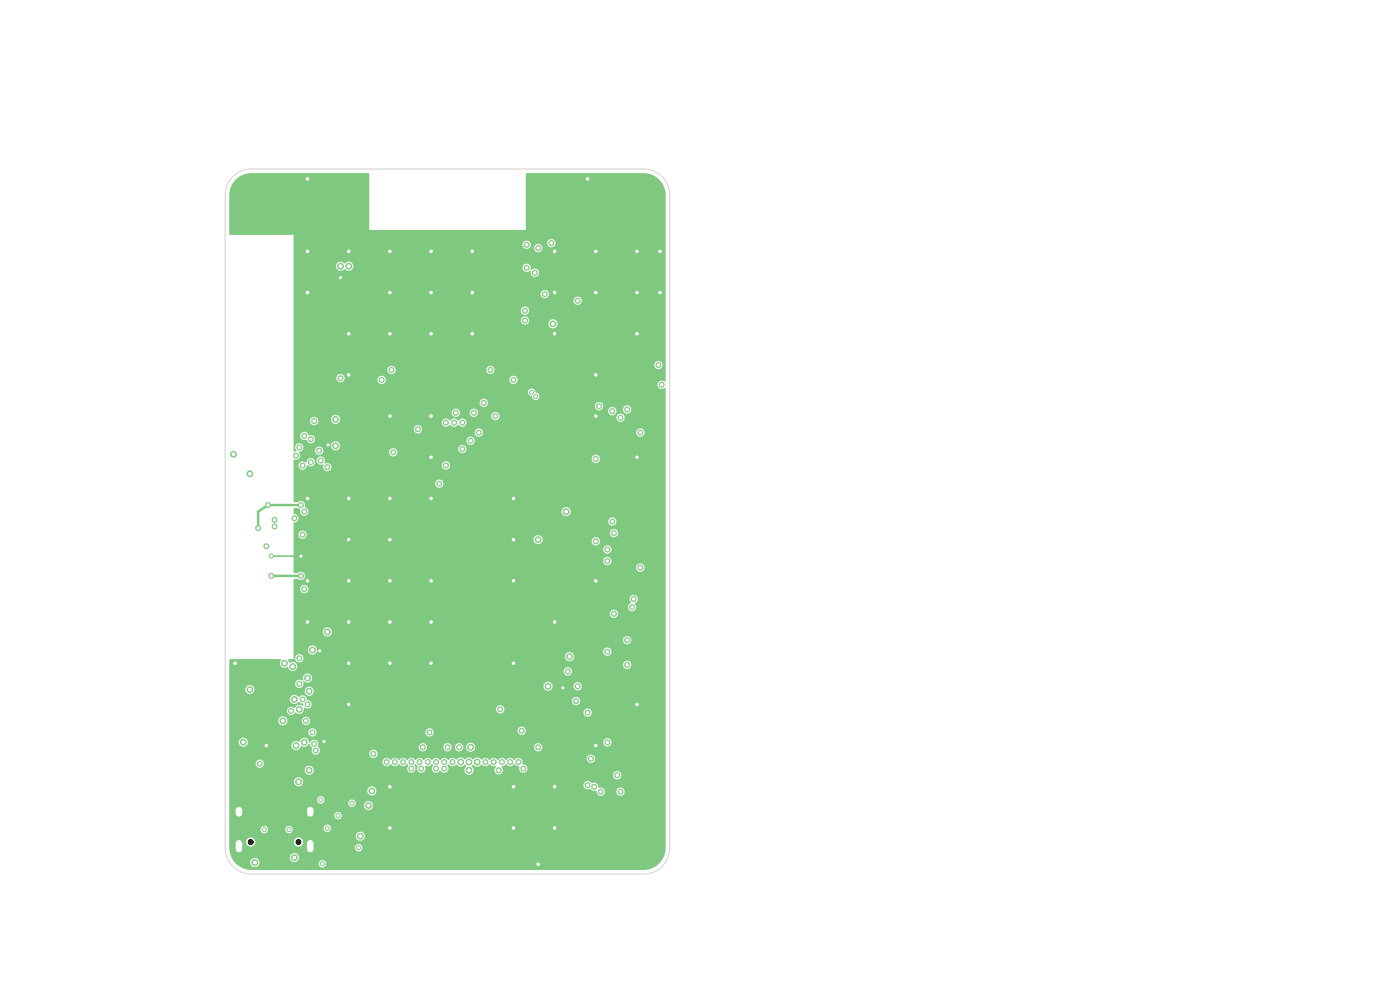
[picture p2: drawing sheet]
<svg xmlns="http://www.w3.org/2000/svg" width="297mm" height="210mm" viewBox="0 0 297 210" stroke-linecap="round" stroke-linejoin="round" font-family="sans-serif">
<path d="M50.7 171.7v1M50.7 178.8v1.4M65.8 171.7v1M65.8 178.8v1.4" fill="none" stroke="#7fc87f" stroke-width="2.1"/>
<g fill="#7fc87f" stroke="#7fc87f" stroke-width=".21">
<circle cx="66.6" cy="89.3" r=".52"/>
<circle cx="65.9" cy="98.1" r=".52"/>
<circle cx="66.3" cy="155.4" r=".52"/>
<circle cx="63.8" cy="122.2" r=".52"/>
<circle cx="117" cy="51.6" r=".52"/>
<circle cx="64.2" cy="113.4" r=".52"/>
<circle cx="114.2" cy="52.6" r=".52"/>
<circle cx="113.5" cy="57.9" r=".52"/>
<circle cx="56.9" cy="107.1" r=".52"/>
<circle cx="63.5" cy="145.1" r=".52"/>
<circle cx="122.6" cy="63.8" r=".52"/>
<circle cx="64.5" cy="108.5" r=".52"/>
<circle cx="64.5" cy="125" r=".52"/>
<circle cx="64.2" cy="148.4" r=".52"/>
<circle cx="111.7" cy="51.9" r=".52"/>
<circle cx="63.8" cy="107.1" r=".52"/>
<circle cx="67" cy="159.2" r=".52"/>
<circle cx="65.9" cy="93.2" r=".52"/>
<circle cx="62.4" cy="109.9" r=".52"/>
<circle cx="72.2" cy="80.2" r=".52"/>
<circle cx="64.2" cy="98.8" r=".52"/>
<circle cx="54.8" cy="112" r=".52"/>
<circle cx="131.6" cy="88.6" r=".52"/>
<circle cx="57.6" cy="122.2" r=".52"/>
<circle cx="65.2" cy="149.4" r=".52"/>
<circle cx="135.8" cy="91.8" r=".52"/>
<circle cx="71.2" cy="94.6" r=".61"/>
<circle cx="117.3" cy="68.7" r=".61"/>
<circle cx="72.2" cy="56.5" r=".61"/>
<circle cx="62.8" cy="158.2" r=".61"/>
<circle cx="65.6" cy="146.6" r=".61"/>
<circle cx="66.3" cy="137.9" r=".61"/>
<circle cx="62.1" cy="141.4" r=".61"/>
<circle cx="64.5" cy="157.5" r=".61"/>
<circle cx="60.3" cy="140.7" r=".61"/>
<circle cx="71.2" cy="89" r=".61"/>
<circle cx="65.6" cy="163.4" r=".61"/>
<circle cx="74" cy="56.5" r=".61"/>
<circle cx="65.2" cy="143.8" r=".61"/>
<circle cx="69.4" cy="134" r=".61"/>
<circle cx="63.5" cy="150.5" r=".61"/>
<circle cx="53" cy="146.3" r=".61"/>
<circle cx="62.4" cy="148.4" r=".61"/>
<circle cx="60" cy="152.9" r=".61"/>
<circle cx="140.4" cy="81.6" r=".52"/>
<circle cx="139.7" cy="77.4" r=".52"/>
<circle cx="128.8" cy="119" r=".52"/>
<circle cx="128.8" cy="157.5" r=".52"/>
<circle cx="128.8" cy="138.2" r=".52"/>
<circle cx="111.7" cy="56.8" r=".52"/>
<circle cx="126.4" cy="97.4" r=".52"/>
<circle cx="115.6" cy="62.4" r=".52"/>
<circle cx="87.3" cy="161.7" r=".52"/>
<circle cx="98.1" cy="95.3" r=".52"/>
<circle cx="89.7" cy="158.5" r=".52"/>
<circle cx="87.3" cy="163.1" r=".52"/>
<circle cx="98.1" cy="89.7" r=".52"/>
<circle cx="94.9" cy="158.5" r=".52"/>
<circle cx="92.5" cy="163.1" r=".52"/>
<circle cx="92.5" cy="161.7" r=".52"/>
<circle cx="99.8" cy="93.5" r=".52"/>
<circle cx="96.7" cy="87.6" r=".52"/>
<circle cx="96.3" cy="89.7" r=".52"/>
<circle cx="90.8" cy="161.7" r=".52"/>
<circle cx="79.2" cy="159.9" r=".52"/>
<circle cx="93.2" cy="102.6" r=".52"/>
<circle cx="130.2" cy="113.1" r=".52"/>
<circle cx="82" cy="161.7" r=".52"/>
<circle cx="134.1" cy="128.8" r=".52"/>
<circle cx="130.2" cy="130.2" r=".52"/>
<circle cx="134.4" cy="127.1" r=".52"/>
<circle cx="135.8" cy="120.4" r=".52"/>
<circle cx="129.9" cy="87.2" r=".52"/>
<circle cx="111.4" cy="68" r=".52"/>
<circle cx="127.1" cy="86.2" r=".52"/>
<circle cx="133" cy="86.9" r=".52"/>
<circle cx="83.8" cy="161.7" r=".52"/>
<circle cx="126.4" cy="114.8" r=".52"/>
<circle cx="89" cy="161.7" r=".52"/>
<circle cx="91.1" cy="155.4" r=".52"/>
<circle cx="94.6" cy="98.8" r=".52"/>
<circle cx="94.6" cy="89.7" r=".52"/>
<circle cx="89.4" cy="163.1" r=".52"/>
<circle cx="94.2" cy="163.1" r=".52"/>
<circle cx="97.4" cy="158.5" r=".52"/>
<circle cx="94.2" cy="161.7" r=".52"/>
<circle cx="101.6" cy="91.8" r=".52"/>
<circle cx="100.5" cy="87.6" r=".52"/>
<circle cx="110.7" cy="155" r=".52"/>
<circle cx="111" cy="163.1" r=".52"/>
<circle cx="96" cy="161.7" r=".52"/>
<circle cx="102.6" cy="85.5" r=".52"/>
<circle cx="106.1" cy="150.5" r=".52"/>
<circle cx="114.2" cy="158.5" r=".52"/>
<circle cx="105.1" cy="88.3" r=".52"/>
<circle cx="129.9" cy="110.6" r=".52"/>
<circle cx="128.8" cy="116.6" r=".52"/>
<circle cx="99.8" cy="158.5" r=".61"/>
<circle cx="114.2" cy="114.5" r=".61"/>
<circle cx="99.5" cy="161.7" r=".61"/>
<circle cx="99.5" cy="163.4" r=".61"/>
<circle cx="97.7" cy="161.7" r=".61"/>
<circle cx="120.1" cy="108.5" r=".61"/>
<circle cx="110" cy="161.7" r=".52"/>
<circle cx="124.7" cy="151.2" r=".52"/>
<circle cx="120.8" cy="139.3" r=".61"/>
<circle cx="101.2" cy="161.7" r=".61"/>
<circle cx="116.3" cy="145.6" r=".61"/>
<circle cx="104.7" cy="161.7" r=".52"/>
<circle cx="133" cy="141" r=".52"/>
<circle cx="108.2" cy="161.7" r=".52"/>
<circle cx="122.2" cy="148.7" r=".52"/>
<circle cx="120.5" cy="142.4" r=".52"/>
<circle cx="103" cy="161.7" r=".52"/>
<circle cx="85.5" cy="161.7" r=".52"/>
<circle cx="133" cy="135.8" r=".52"/>
<circle cx="106.5" cy="161.7" r=".52"/>
<circle cx="105.8" cy="163.4" r=".52"/>
<circle cx="122.6" cy="145.6" r=".52"/>
<circle cx="82.7" cy="70.8" r=".52"/>
<circle cx="65.2" cy="132" r=".52"/>
<circle cx="82.7" cy="53.3" r=".52"/>
<circle cx="108.9" cy="166.9" r=".52"/>
<circle cx="82.7" cy="166.9" r=".52"/>
<circle cx="74" cy="70.8" r=".52"/>
<circle cx="126.4" cy="62.1" r=".52"/>
<circle cx="108.9" cy="123.2" r=".52"/>
<circle cx="117.7" cy="166.9" r=".52"/>
<circle cx="135.1" cy="62.1" r=".52"/>
<circle cx="91.5" cy="123.2" r=".52"/>
<circle cx="135.1" cy="97" r=".52"/>
<circle cx="114.2" cy="183.3" r=".52"/>
<circle cx="126.4" cy="158.2" r=".52"/>
<circle cx="117.7" cy="62.1" r=".52"/>
<circle cx="91.5" cy="105.7" r=".52"/>
<circle cx="117.7" cy="132" r=".52"/>
<circle cx="74" cy="105.7" r=".52"/>
<circle cx="82.7" cy="114.5" r=".52"/>
<circle cx="82.7" cy="123.2" r=".52"/>
<circle cx="108.9" cy="175.6" r=".52"/>
<circle cx="126.4" cy="79.5" r=".52"/>
<circle cx="126.4" cy="123.2" r=".52"/>
<circle cx="119.4" cy="145.9" r=".44"/>
<circle cx="65.2" cy="53.3" r=".52"/>
<circle cx="56.5" cy="158.2" r=".52"/>
<circle cx="74" cy="123.2" r=".52"/>
<circle cx="69.6" cy="94.4" r=".44"/>
<circle cx="65.2" cy="62.1" r=".52"/>
<circle cx="100.2" cy="62.1" r=".52"/>
<circle cx="124.7" cy="37.9" r=".52"/>
<circle cx="82.7" cy="88.3" r=".52"/>
<circle cx="135.1" cy="149.4" r=".52"/>
<circle cx="135.1" cy="53.3" r=".52"/>
<circle cx="117.7" cy="175.6" r=".52"/>
<circle cx="74" cy="140.7" r=".52"/>
<circle cx="74" cy="149.4" r=".52"/>
<circle cx="108.9" cy="140.7" r=".52"/>
<circle cx="67.8" cy="138.1" r=".44"/>
<circle cx="91.5" cy="140.7" r=".52"/>
<circle cx="74" cy="53.3" r=".52"/>
<circle cx="91.5" cy="53.3" r=".52"/>
<circle cx="100.2" cy="70.8" r=".52"/>
<circle cx="100.2" cy="53.3" r=".52"/>
<circle cx="72.2" cy="58.9" r=".44"/>
<circle cx="82.7" cy="62.1" r=".52"/>
<circle cx="65.2" cy="37.9" r=".52"/>
<circle cx="117.7" cy="53.3" r=".52"/>
<circle cx="65.2" cy="105.7" r=".52"/>
<circle cx="135.1" cy="70.8" r=".52"/>
<circle cx="140" cy="62.1" r=".52"/>
<circle cx="117.7" cy="70.8" r=".52"/>
<circle cx="49.9" cy="140.7" r=".52"/>
<circle cx="126.4" cy="88.3" r=".52"/>
<circle cx="140" cy="53.3" r=".52"/>
<circle cx="91.5" cy="88.3" r=".52"/>
<circle cx="91.5" cy="132" r=".52"/>
<circle cx="126.4" cy="53.3" r=".52"/>
<circle cx="74" cy="132" r=".52"/>
<circle cx="82.7" cy="140.7" r=".52"/>
<circle cx="108.9" cy="105.7" r=".52"/>
<circle cx="65.2" cy="123.2" r=".52"/>
<circle cx="82.7" cy="105.7" r=".52"/>
<circle cx="68.8" cy="157.3" r=".44"/>
<circle cx="74" cy="79.5" r=".52"/>
<circle cx="91.5" cy="70.8" r=".52"/>
<circle cx="82.7" cy="132" r=".52"/>
<circle cx="57.6" cy="118" r=".44"/>
<circle cx="91.5" cy="62.1" r=".52"/>
<circle cx="74" cy="114.5" r=".52"/>
<circle cx="108.9" cy="114.5" r=".52"/>
<circle cx="63.8" cy="118" r=".44"/>
<circle cx="82.7" cy="175.6" r=".52"/>
<circle cx="91.5" cy="97" r=".52"/>
<circle cx="104" cy="78.5" r=".52"/>
<circle cx="69.4" cy="99.1" r=".52"/>
<circle cx="83.4" cy="96" r=".52"/>
<circle cx="58.3" cy="111.7" r=".52"/>
<circle cx="58.3" cy="110.3" r=".52"/>
<circle cx="56.5" cy="115.9" r=".52"/>
<circle cx="63.5" cy="94.9" r=".52"/>
<circle cx="67.7" cy="95.6" r=".52"/>
<circle cx="68" cy="97.7" r=".52"/>
<circle cx="64.5" cy="92.5" r=".52"/>
<circle cx="83.1" cy="78.5" r=".52"/>
<circle cx="81" cy="80.6" r=".52"/>
<circle cx="63.5" cy="139.6" r=".52"/>
<circle cx="53" cy="100.5" r=".61"/>
<circle cx="49.5" cy="96.4" r=".61"/>
<circle cx="88.7" cy="91.1" r=".52"/>
<circle cx="62.8" cy="96.7" r=".52"/>
<circle cx="56.1" cy="176" r=".44"/>
<circle cx="68" cy="169.7" r=".44"/>
<circle cx="74.7" cy="170.4" r=".44"/>
<circle cx="61.3" cy="176" r=".44"/>
<circle cx="69.4" cy="175.7" r=".44"/>
<circle cx="68.4" cy="183.2" r=".44"/>
<circle cx="66.6" cy="157.8" r=".52"/>
<circle cx="55.1" cy="162" r=".52"/>
<circle cx="127.4" cy="167.9" r=".52"/>
<circle cx="130.9" cy="164.5" r=".52"/>
<circle cx="125.4" cy="161" r=".52"/>
<circle cx="124.7" cy="166.5" r=".52"/>
<circle cx="126" cy="166.9" r=".52"/>
<circle cx="131.6" cy="167.9" r=".52"/>
<circle cx="61.7" cy="150.8" r=".52"/>
<circle cx="64.9" cy="152.9" r=".52"/>
<circle cx="76.1" cy="179.8" r=".44"/>
<circle cx="113.6" cy="84.1" r=".44"/>
<circle cx="112.8" cy="83.2" r=".44"/>
<circle cx="71.7" cy="173" r=".44"/>
<circle cx="76.4" cy="177.4" r=".61"/>
<circle cx="78.9" cy="167.8" r=".61"/>
<circle cx="54.1" cy="183" r=".61"/>
<circle cx="63.3" cy="165.8" r=".61"/>
<circle cx="51.6" cy="157.4" r=".61"/>
<circle cx="62.4" cy="181.9" r=".61"/>
<circle cx="78.2" cy="170.9" r=".61"/>
<circle cx="108.9" cy="80.6" r=".52"/>
<circle cx="111.4" cy="65.9" r=".52"/>
</g>
<path d="M63.8 107.1h-6.9l-2.1 1.4v3.5M57.6 122.2h6.2" fill="none" stroke="#7fc87f" stroke-width=".52"/>
<path d="M57.6 118h6.2" fill="none" stroke="#7fc87f" stroke-width=".35"/>
<path d="M50 38.1a4.7 4.7 0 0 1 3.4-1.4l24.9 .1v12h33.2v-11.9l.2-.2h24.8a4.7 4.7 0 0 1 4.7 4.7v39.4l-.2 .2a.89 .89 0 0 0-1.3 0 .89 .89 0 0 0 .1 1.3 .89 .89 0 0 0 1.2 0l.2 .1v97.5a4.7 4.7 0 0 1-4.7 4.6h-83.2l-1-.1-1-.3-.9-.6-.7-.7h3.4a.97 .97 0 0 0 .8 1.1 .97 .97 0 0 0 1.1-.8h12.6v.2a.79 .79 0 0 0 1.2 .6 .79 .79 0 0 0 0-1.3 .79 .79 0 0 0-1.2 .5h-12.6a.97 .97 0 0 0-.8-1.1 .97 .97 0 0 0-1.1 .8h-3.4l-.6-1h12.4v.3a.97 .97 0 0 0 1.5 .6 .97 .97 0 0 0 0-1.6 .97 .97 0 0 0-1.5 .7h-12.4l-.3-.9-.2-1.2h26.7a.79 .79 0 0 0 1 .9 .79 .79 0 0 0 .4-1.3 .79 .79 0 0 0-1.4 .2v.2h-26.7v-1.2h3.6a.97 .97 0 0 0 1 1.1 .97 .97 0 0 0 .9-1.1h8.3v.2a.97 .97 0 0 0 1.4 .7 .97 .97 0 0 0 0-1.6 .97 .97 0 0 0-1.4 .7h-8.3v-.2a.97 .97 0 0 0-1-.6 .97 .97 0 0 0-.9 .8h-3.6v-1.2h26.9v.2a.97 .97 0 0 0 1.4 .7 .97 .97 0 0 0 0-1.6 .97 .97 0 0 0-1.4 .7h-26.9v-1.4h6.7v.2a.79 .79 0 0 0 .9 .7 .79 .79 0 0 0 .7-.9h3.6v.2a.79 .79 0 0 0 1 .6 .79 .79 0 0 0 .5-1.1h6.6v.2a.79 .79 0 0 0 1.3 .6 .79 .79 0 0 0 0-1.3 .79 .79 0 0 0-1.3 .5h-6.6l-.1-.1a.79 .79 0 0 0-.8-.3 .79 .79 0 0 0-.6 .7h-3.6l-.1-.2a.79 .79 0 0 0-.8-.5 .79 .79 0 0 0-.7 .7h-6.7v-3h22.3v.2a.79 .79 0 0 0 1.2 .6 .79 .79 0 0 0 0-1.4 .79 .79 0 0 0-1.2 .6h-22.3v-3.3h18.7v.2a.79 .79 0 0 0 1.3 .5h5.3v.2a.79 .79 0 0 0 .6 .7 .79 .79 0 0 0 .9-.5h1.8v.3a.97 .97 0 0 0 1.5 .7 .97 .97 0 0 0 0-1.6 .97 .97 0 0 0-1.5 .6h-1.8a.79 .79 0 0 0-.5-1.1 .79 .79 0 0 0-1 .7h-5.3l.1-.1a.79 .79 0 0 0-.4-1.2 .79 .79 0 0 0-1 .6h-18.7v-2h29.3v.3a.97 .97 0 0 0 1.5 .7 .97 .97 0 0 0 0-1.6 .97 .97 0 0 0-1.5 .6h-29.3v-1.9h13.8v.3a.97 .97 0 0 0 .7 .8 .97 .97 0 0 0 1-.4h59.7v.3a1.01 1.01 0 0 0 1.5 .6 .96 .96 0 0 0 1.2 .4l.1 .2a.88 .88 0 0 0 .9 .9 .88 .88 0 0 0 .8-1h2.5v.3a.88 .88 0 0 0 1.3 .6 .88 .88 0 0 0 0-1.5 .88 .88 0 0 0-1.3 .6h-2.5v-.2a1.18 1.18 0 0 0-1.3-.5 1.02 1.02 0 0 0-1.6-1 .88 .88 0 0 0-.9-.4 .88 .88 0 0 0-.7 .7h-59.7l.1-.1a.97 .97 0 0 0-.6-1.4 .97 .97 0 0 0-1.2 .8h-13.8v-2.4h16v.2a.97 .97 0 0 0 1.5 .7 .97 .97 0 0 0 0-1.6 .97 .97 0 0 0-1.5 .7h-16v-1.4h5.6v.2a.88 .88 0 0 0 1.2 .7 .88 .88 0 0 0 .4-1.3h25.3v.3a.97 .97 0 0 0 .8 .7 .97 .97 0 0 0 1-.4 1.04 1.04 0 0 0 1.8 0 1.05 1.05 0 0 0 1.7 0l.2 .2a.9 .9 0 0 0 0 1.3 .9 .9 0 0 0 1.2 .1 .9 .9 0 0 0 .1-1.3l.2-.3 .2 .1a.47 .47 0 0 1 .2 .7 .89 .89 0 0 0 1.1 1 .89 .89 0 0 0 .5-1.3l.2-.2a1.15 1.15 0 0 0 1.4-.3l.2 .2a.92 .92 0 0 0 0 1.4 .92 .92 0 0 0 1.4-.2h.2a.89 .89 0 0 0 1.3 .2 .89 .89 0 0 0 .1-1.3l.3-.3a1 1 0 0 0 1.6 0l.2 .1a1.02 1.02 0 0 0 1.6 0l.3 .3a1.02 1.02 0 0 0-.3 1.2 1.02 1.02 0 0 0 1.1 .6h30.4v.3a.88 .88 0 0 0 1.3 .6 .88 .88 0 0 0 0-1.5 .88 .88 0 0 0-1.3 .6h-30.4h.2a1.01 1.01 0 0 0 .2-1.7l.2-.4a1.21 1.21 0 0 0 1.9-.1 1.06 1.06 0 0 0 1.7 0 1.3 1.3 0 0 0 1.3 .5v.2a.89 .89 0 0 0 0 1.2 .89 .89 0 0 0 1.3 0 .89 .89 0 0 0-.1-1.3l.9-.6 .2 .1a1 1 0 0 0 1.6-.1l.5 .4 .6 .2a.9 .9 0 0 0 .6 1.2 .9 .9 0 0 0 1.1-.8 .9 .9 0 0 0-1-1 1.2 1.2 0 0 0-.6-1.3h14.2v.3a.88 .88 0 0 0 1.3 .6 .88 .88 0 0 0 0-1.5 .88 .88 0 0 0-1.3 .6h-14.2a1.14 1.14 0 0 0-1.2 .4h-.1a1 1 0 0 0-1.7 0h-.1a1 1 0 0 0-1.6 0h-.1a1 1 0 0 0-1.7 0h-.1a.93 .93 0 0 0-1.5 0l-.2-.1a1.02 1.02 0 0 0-1.6 0l-.2-.1a1.03 1.03 0 0 0-1.6 .1l-.1-.1a1.13 1.13 0 0 0-1.7 .2 1.06 1.06 0 0 0-1.7 0h-.1a1 1 0 0 0-1.7 0h-.1a1 1 0 0 0-1.6 0h-.1a1 1 0 0 0-1.7 0h-.1a1 1 0 0 0-1.6 0h-.1a1 1 0 0 0-1.7 0 1.04 1.04 0 0 0-1.7 0h-.1a1 1 0 0 0-1.6 0h-.2a.88 .88 0 0 0-.9-.4 .88 .88 0 0 0-.7 .7h-25.3a.88 .88 0 0 0-.9-.3 .88 .88 0 0 0-.7 .7h-5.6v-4.6h2.1v.3a.97 .97 0 0 0 .7 .8 .97 .97 0 0 0 1-.4h9.4v.3a.99 .99 0 0 0 1 .8 .99 .99 0 0 0 1-.8 1.28 1.28 0 0 0 1.5-.3l.3-.3 .3 .6a.45 .45 0 0 1 .2 .8 .88 .88 0 0 0 .5 .9 .88 .88 0 0 0 1-.2h10.7v.2a.88 .88 0 0 0 1.4 .7 .88 .88 0 0 0 0-1.5 .88 .88 0 0 0-1.4 .6l-10.6-.1a.93 .93 0 0 0-.3-1.3h21.4v.2a.88 .88 0 0 0 1 .8 .88 .88 0 0 0 .8-1h3.5v.2a.88 .88 0 0 0 1 .8 .88 .88 0 0 0 .7-1h.7v.2a.88 .88 0 0 0 1 .8 .88 .88 0 0 0 .8-1h.6v.2a.97 .97 0 0 0 1.1 .9 .97 .97 0 0 0 .8-1.1h12.5v.2a.88 .88 0 0 0 1.3 .7 .88 .88 0 0 0 0-1.5 .88 .88 0 0 0-1.3 .6h-12.5a.97 .97 0 0 0-1-.9 .97 .97 0 0 0-.9 .9h-.6l-.1-.2a.88 .88 0 0 0-.9-.6 .88 .88 0 0 0-.8 .8h-.7v-.2a.88 .88 0 0 0-1-.6 .88 .88 0 0 0-.7 .8h-3.5l-.1-.2a.88 .88 0 0 0-.9-.6 .88 .88 0 0 0-.8 .8h-21.4l.1-.7-.1-.4h60.6v.3a.88 .88 0 0 0 1.3 .6 .88 .88 0 0 0 0-1.5 .88 .88 0 0 0-1.3 .6h-60.7a.93 .93 0 0 0-1.6 .2h-.2a1.01 1.01 0 0 0-.9-1 1.01 1.01 0 0 0-1.1 .9h-.2a.97 .97 0 0 0-1.5 .6h-9.4a.97 .97 0 0 0-.5-1.5 .97 .97 0 0 0-1.2 .8h-2.1v-2h16.8v.2a.88 .88 0 0 0 1 .7 .88 .88 0 0 0 .8-.9h23v.2a.88 .88 0 0 0 1.2 .7 .88 .88 0 0 0 .4-1.3h18v.2a.88 .88 0 0 0 1.3 .7 .88 .88 0 0 0 0-1.5 .88 .88 0 0 0-1.3 .6l-18-.1a.88 .88 0 0 0-.9-.3 .88 .88 0 0 0-.7 .8h-23l-.1-.3a.88 .88 0 0 0-.9-.5 .88 .88 0 0 0-.8 .8h-16.8v-2.5h10.4v.2a.97 .97 0 0 0 1.1 .9 .97 .97 0 0 0 .9-1.1h3v.2a.88 .88 0 0 0 1.4 .7 .88 .88 0 0 0 0-1.5 .88 .88 0 0 0-1.4 .6h-3a.97 .97 0 0 0-1-.9 .97 .97 0 0 0-1 .9h-10.4v-2.1h12.3v.2a.91 .91 0 0 0 .8 .8 .91 .91 0 0 0 .9-.6 1.07 1.07 0 0 0 1.9-.5v-.2h40.8a.88 .88 0 0 0 .5 .9 .88 .88 0 0 0 1-.2h17v.2a.88 .88 0 0 0 1.3 .6 .88 .88 0 0 0 0-1.5 .88 .88 0 0 0-1.3 .7l-17-.1a.88 .88 0 0 0-.3-1.3 .88 .88 0 0 0-1.2 .7h-40.8l.1-.3a.9 .9 0 0 0 1.4-.2 .9 .9 0 0 0-.4-1.3h55.7v.2a.88 .88 0 0 0 1.4 .7 .88 .88 0 0 0 0-1.5 .88 .88 0 0 0-1.4 .6h-55.7a.45 .45 0 0 1-.6-.6 .93 .93 0 0 0-1.6-.1 1 1 0 0 0-1.8-.1 1 1 0 0 0 1 1.5l.8-.4 .7 .4a.23 .23 0 0 1 .3 .2 .23 .23 0 0 1-.3 .2 .97 .97 0 0 0-1.5 .4h-.3a.89 .89 0 0 0-1.4 .6h-12.3v-4.5h3.4v.2a.97 .97 0 0 0 1 .8 .97 .97 0 0 0 .9-.7h10.7v.3a.97 .97 0 0 0 1.5 .6 .97 .97 0 0 0 0-1.6 .97 .97 0 0 0-1.5 .7l-10.6-.1a.97 .97 0 0 0-.9-1.1 .97 .97 0 0 0-1.1 .9h-3.4v-1.3h14v.3a.88 .88 0 0 0 .7 .7 .88 .88 0 0 0 1-.4h51v.2a.97 .97 0 0 0 1.1 .8 .97 .97 0 0 0 .8-1h4.5v.2a.88 .88 0 0 0 1.3 .6 .88 .88 0 0 0 0-1.5 .88 .88 0 0 0-1.3 .7h-4.5a.97 .97 0 0 0-.9-.9 .97 .97 0 0 0-1 .9h-51v-.9l.3-.1a.97 .97 0 0 0 1.5-.4 .97 .97 0 0 0-.9-1.3 .97 .97 0 0 0-.9 1.4v.2h-.2a.88 .88 0 0 0-1.5 .5h-14v-4.9l.2-.2h10.6l.2 .1a1.04 1.04 0 0 0 0 1.4 1.04 1.04 0 0 0 1.4 .2 1.16 1.16 0 0 0 1.3 .8h57.3v.3a.88 .88 0 0 0 1.3 .6 .88 .88 0 0 0 0-1.5 .88 .88 0 0 0-1.3 .6h-57.3h.2a.96 .96 0 0 0 .4-1.4h69.3v.3a.88 .88 0 0 0 1.3 .6 .88 .88 0 0 0 0-1.5 .88 .88 0 0 0-1.3 .6h-69.3v-.1a1.31 1.31 0 0 0-1.6-.2l-.2-.7 1.2-.1v-.3h.3a.88 .88 0 0 0 1.1 1 .88 .88 0 0 0 .5-1.3h55.6v.2a.97 .97 0 0 0 1.5 .7 .97 .97 0 0 0 0-1.6 .97 .97 0 0 0-1.5 .7l-55.6-.1a.88 .88 0 0 0-.9-.3 .88 .88 0 0 0-.7 .7h-.3v-1.7h3v.2a.97 .97 0 0 0 .9 .9 .97 .97 0 0 0 1-.8h60.8v.3a.88 .88 0 0 0 1.3 .6 .88 .88 0 0 0 0-1.5 .88 .88 0 0 0-1.3 .6h-60.8l.1-.1a.97 .97 0 0 0-.9-1.1 .97 .97 0 0 0-1.1 .9h-3v-2.1h69.9v.2a.88 .88 0 0 0 1.3 .6 .88 .88 0 0 0 0-1.4 .88 .88 0 0 0-1.3 .6h-69.9v-1.8h6.2v.3a.97 .97 0 0 0 1.5 .7 .97 .97 0 0 0 0-1.7 .97 .97 0 0 0-1.5 .7h-6.2v-3.8h67.1v.2a.88 .88 0 0 0 1.3 .6 .88 .88 0 0 0 0-1.4 .88 .88 0 0 0-1.3 .6h-67.1v-1.4h70.9v.2a.9 .9 0 0 0 1.4 .7 .9 .9 0 0 0 0-1.5l.1-.2a.89 .89 0 0 0 .4-1.3 .89 .89 0 0 0-1.3-.2 .89 .89 0 0 0 .1 1.4l-.5 .5-.2 .4h-70.9v-3.9h1.4a.88 .88 0 0 0 1.1 1 .88 .88 0 0 0 .4-1.4 .88 .88 0 0 0-1.5 .2v.2h-1.4v-2h.9a.89 .89 0 0 0 1.3-.1 .89 .89 0 0 0-.1-1.2 .89 .89 0 0 0-1.3 .1l-.8-.2v-1.1h72.7a.88 .88 0 0 0 1.1 1 .88 .88 0 0 0 .4-1.5 .88 .88 0 0 0-1.5 .3v.2h-72.7v-1.4h65.7a.88 .88 0 0 0 1.1 1 .88 .88 0 0 0 .4-1.5 .88 .88 0 0 0-1.5 .3v.2h-65.7v-2.4h65.7a.88 .88 0 0 0 1.1 .9 .88 .88 0 0 0 .4-1.4 .88 .88 0 0 0-1.5 .2v.3h-65.7v-2.1h50.9a.97 .97 0 0 0 .8 1 .97 .97 0 0 0 1.1-.7h10.4v.2a.88 .88 0 0 0 1.4 .7 .88 .88 0 0 0 0-1.5 .88 .88 0 0 0-1.4 .6h-10.4v-.1a.97 .97 0 0 0-.8-1.1 .97 .97 0 0 0-1.1 .9h-50.9v-1.1h1v.2a.88 .88 0 0 0 1.2 .8 .88 .88 0 0 0 .4-1.3h64.5v.2a.88 .88 0 0 0 1.3 .6 .88 .88 0 0 0 0-1.5 .88 .88 0 0 0-1.3 .7l-64.5-.1a.88 .88 0 0 0-.9-.3 .88 .88 0 0 0-.7 .7h-1v-2.3l.8-.5h65.9a.88 .88 0 0 0 1.2 1 .88 .88 0 0 0 .3-1.5 .88 .88 0 0 0-1.4 .3l-.1 .2-65.8-.1a.9 .9 0 0 0 0-.9 .9 .9 0 0 0-.9-.5v-1.2h1a.51 .51 0 0 1 .4 .9 .88 .88 0 0 0 1 .7 .88 .88 0 0 0 .7-1h53.7v.3a.97 .97 0 0 0 1.5 .7 .97 .97 0 0 0 0-1.7 .97 .97 0 0 0-1.5 .7h-53.7l-.3-.6a.5 .5 0 0 1-.4-.8 .93 .93 0 0 0-1.6-.5l-.8-.1v-3.9h30a.88 .88 0 0 0 1.2 .9 .88 .88 0 0 0 .3-1.4 .88 .88 0 0 0-1.4 .3l-.1 .2h-30v-3.9h1a.89 .89 0 0 0 .9 1 .89 .89 0 0 0 .9-.9h.2a.88 .88 0 0 0 1.2 .1 .88 .88 0 0 0 .2-1.2h.5l.1 .6 .4 .3h.8l.2 .1a.89 .89 0 0 0 .7 1.4 .89 .89 0 0 0 .8-1.4h23.5v.3a.88 .88 0 0 0 1.4 .6 .88 .88 0 0 0 0-1.5 .88 .88 0 0 0-1.4 .6h-23.6a1.15 1.15 0 0 0-1.2-.3l-.1-1.1h56.7v.3a.88 .88 0 0 0 1.4 .6 .88 .88 0 0 0 0-1.5 .88 .88 0 0 0-1.4 .6h-56.8a.88 .88 0 0 0-.9-.3 .88 .88 0 0 0-.6 .7l-.6-.1a.97 .97 0 0 0-1-.3 .97 .97 0 0 0-.7 .9h-.1a.88 .88 0 0 0-1.5 .5h-1l.1-1.1a.98 .98 0 0 0 1.2-.4 .98 .98 0 0 0-.2-1.2l.7-.4h2.7v.2a.88 .88 0 0 0 .8 .8 .88 .88 0 0 0 .9-.7h14v.3a.88 .88 0 0 0 1.5 .6 .88 .88 0 0 0-.2-1.6h13.4v.3a.88 .88 0 0 0 1.4 .6 .88 .88 0 0 0 0-1.5 .88 .88 0 0 0-1.4 .6h-13.4a.88 .88 0 0 0-1.3 .7h-14l.1-.1a.88 .88 0 0 0-.8-1 .88 .88 0 0 0-1 .8h-2.7l.3-.5-.2-.6h6a.97 .97 0 0 0 1.3 1.1 .97 .97 0 0 0 .4-1.6 .97 .97 0 0 0-1.6 .3l-.1 .2h-6a.89 .89 0 0 0-1.3-.2 .89 .89 0 0 0 0 1.4l-.4 .2-.2-.1v-3.4h1.4v.3a.95 .95 0 0 0 1.3 .7 .93 .93 0 0 0 .8 .7 .93 .93 0 0 0 1-.6h32.2v.2a.88 .88 0 0 0 1.3 .7 .88 .88 0 0 0 0-1.5 .88 .88 0 0 0-1.3 .6h-32.2v-.1a.94 .94 0 0 0-1.3-1l-.1-.1a.88 .88 0 0 0-.9-.6 .88 .88 0 0 0-.8 .7h-1.4v-1.4h25.5v.3a.88 .88 0 0 0 .6 .7 .88 .88 0 0 0 .9-.3h11.4v.3a.88 .88 0 0 0 1 .7 .88 .88 0 0 0 .8-1h32.5v.3a.88 .88 0 0 0 1.3 .6 .88 .88 0 0 0 0-1.5 .88 .88 0 0 0-1.3 .6h-32.5l-.1-.2a.88 .88 0 0 0-.9-.5 .88 .88 0 0 0-.8 .7h-11.3a.88 .88 0 0 0-.4-1.4 .88 .88 0 0 0-1.2 .7h-25.5v-1.7h3.5v.2a.88 .88 0 0 0 1.1 .7 .88 .88 0 0 0 .5-1.3h2.8v.3a.97 .97 0 0 0 .7 .8 .97 .97 0 0 0 1.1-.3h21.7v.2a.97 .97 0 0 0 .8 .7 .97 .97 0 0 0 1-.4 1.04 1.04 0 0 0 1.8 0 .9 .9 0 0 0 1.3 .3 .9 .9 0 0 0 .1-1.4 .9 .9 0 0 0-1.4 .2h-.2a1 1 0 0 0-1.7 .1l-.1-.1a.88 .88 0 0 0-.9-.4 .88 .88 0 0 0-.7 .8l-21.7-.1a.97 .97 0 0 0-.5-1.4 .97 .97 0 0 0-1.3 .7h-2.9a.88 .88 0 0 0-.9-.3 .88 .88 0 0 0-.6 .7h-3.5v-1.7h33.5v.2a.88 .88 0 0 0 1 .7 .88 .88 0 0 0 .8-.9h2.1v.2a.88 .88 0 0 0 .6 .7 .88 .88 0 0 0 .9-.2h3v.2a.88 .88 0 0 0 .8 .7 .88 .88 0 0 0 .9-.6h24.9v.2a.88 .88 0 0 0 1.3 .7 .88 .88 0 0 0 0-1.5 .88 .88 0 0 0-1.3 .6h-24.9v-.6l-.5-.4a.89 .89 0 0 0-1.2 .7l-3-.1a.87 .87 0 0 0 .1-1h27.7v.2a.88 .88 0 0 0 1.2 .8 .88 .88 0 0 0 .4-1.3h1.6v.2a.88 .88 0 0 0 1.3 .6 .88 .88 0 0 0 0-1.5 .88 .88 0 0 0-1.3 .7l-1.6-.1a.88 .88 0 0 0-.9-.3 .88 .88 0 0 0-.7 .7l-27.8-.1a.88 .88 0 0 0-.9-.3 .88 .88 0 0 0-.6 .8h-2.1l-.1-.3a.88 .88 0 0 0-.9-.5 .88 .88 0 0 0-.8 .8h-33.5v-2.1h39.5v.2a.88 .88 0 0 0 .6 .7 .88 .88 0 0 0 .9-.2h22.9v.2a.88 .88 0 0 0 1.4 .6 .88 .88 0 0 0 0-1.5 .88 .88 0 0 0-1.4 .7l-22.9-.1a.88 .88 0 0 0-.3-1.3l-.1-.1a.87 .87 0 0 0-1.1 .8h-39.5v-2.3h49.7v.2a1.06 1.06 0 0 0 .8 .8 .8 .8 0 0 0 .9 .8 .8 .8 0 0 0 .8-.9 .8 .8 0 0 0-.9-.7 .83 .83 0 0 0-.7-.9 .83 .83 0 0 0-.9 .7h-49.7v-3h9.1v.2a.88 .88 0 0 0 .8 .8 .88 .88 0 0 0 .9-.6h7v.2a.88 .88 0 0 0 1 .8 .88 .88 0 0 0 .7-1h26.3v.2a.88 .88 0 0 0 1.3 .6 .88 .88 0 0 0 0-1.5 .88 .88 0 0 0-1.3 .7h-26.3v-.3a.88 .88 0 0 0-.9-.5 .88 .88 0 0 0-.8 .8h-7v-.2a.88 .88 0 0 0-.8-.9 .88 .88 0 0 0-.9 .7h-9.1v-1.7h19.9v.2a.88 .88 0 0 0 1 .8 .88 .88 0 0 0 .7-1h19.3v.2a.88 .88 0 0 0 1.3 .6 .88 .88 0 0 0 0-1.5 .88 .88 0 0 0-1.3 .7h-19.3v-.3a.88 .88 0 0 0-1-.5 .88 .88 0 0 0-.7 .8h-19.9v-1.1h76.5v.2a.88 .88 0 0 0 1.4 .7 .88 .88 0 0 0 0-1.5 .88 .88 0 0 0-1.4 .6h-76.5v-9.4h48.2v.2a.88 .88 0 0 0 .6 .7 .88 .88 0 0 0 .9-.2h4.4v.2a.97 .97 0 0 0 1.4 .7 .97 .97 0 0 0 0-1.6 .97 .97 0 0 0-1.4 .7l-4.3-.1a.88 .88 0 0 0-.4-1.3 .88 .88 0 0 0-1.2 .7h-48.2v-2.1h48.2v.2a.88 .88 0 0 0 1.3 .6 .88 .88 0 0 0 0-1.4 .88 .88 0 0 0-1.3 .6h-48.2v-2.1h59.4v.2a.88 .88 0 0 0 1.3 .6 .88 .88 0 0 0 0-1.4 .88 .88 0 0 0-1.3 .6h-59.4v-1.4h52.4v.2a.88 .88 0 0 0 1.3 .7 .88 .88 0 0 0 0-1.5 .88 .88 0 0 0-1.3 .6h-52.4v-6h9v.3a1.01 1.01 0 0 0 .7 .8 1.01 1.01 0 0 0 1.1-.4 1.04 1.04 0 0 0 1 .4 1.04 1.04 0 0 0 .8-.7h35.9v.2a.91 .91 0 0 0 .7 .8 .91 .91 0 0 0 .9-.3l.2 .1a.89 .89 0 0 0 .6 1.3 .89 .89 0 0 0 1.1-.9 .89 .89 0 0 0-1.2-.9l-.4 .3-.1-.2a.88 .88 0 0 0-.7-1.1 .88 .88 0 0 0-1.1 .7h-35.9v-.1a1 1 0 0 0-.6-1 1 1 0 0 0-1.2 .3h-.1a.97 .97 0 0 0-1-.4 .97 .97 0 0 0-.7 .8h-9v-4.5h48.5v.2a.88 .88 0 0 0 .7 .8 .88 .88 0 0 0 .9-.3h.9v.2a.88 .88 0 0 0 1.3 .7 .88 .88 0 0 0 0-1.5 .88 .88 0 0 0-1.3 .6h-.9l.2-.5-.1-.5h3.6v.2a.88 .88 0 0 0 1.3 .6 .88 .88 0 0 0 0-1.5 .88 .88 0 0 0-1.3 .7l-3.7-.1a.88 .88 0 0 0-.9-.3 .88 .88 0 0 0-.7 .7h-48.5v-2h-13.5l-.2-.1 .1-8.8 .4-1.5z" fill="#7fc87f"/>
<path d="M49.4 37.5a5.6 5.6 0 0 1 3.9-1.7h83.2a5.6 5.6 0 0 1 5.6 5.6v138.5a5.6 5.6 0 0 1-5.6 5.5h-83.2a5.6 5.6 0 0 1-5.5-5.5v-138.5a5.6 5.6 0 0 1 1.6-3.9z" fill="none" stroke="#d0d2cd" stroke-width=".21"/>
<g fill="#fff" stroke="#fff" stroke-width=".21">
<circle cx="66.6" cy="89.3" r=".26"/>
<circle cx="65.9" cy="98.1" r=".26"/>
<circle cx="66.3" cy="155.4" r=".26"/>
<circle cx="63.8" cy="122.2" r=".26"/>
<circle cx="117" cy="51.6" r=".26"/>
<circle cx="64.2" cy="113.4" r=".26"/>
<circle cx="114.2" cy="52.6" r=".26"/>
<circle cx="113.5" cy="57.9" r=".26"/>
<circle cx="56.9" cy="107.1" r=".26"/>
<circle cx="63.5" cy="145.1" r=".26"/>
<circle cx="122.6" cy="63.8" r=".26"/>
<circle cx="64.5" cy="108.5" r=".26"/>
<circle cx="64.5" cy="125" r=".26"/>
<circle cx="64.2" cy="148.4" r=".26"/>
<circle cx="111.7" cy="51.9" r=".26"/>
<circle cx="63.8" cy="107.1" r=".26"/>
<circle cx="67" cy="159.2" r=".26"/>
<circle cx="65.9" cy="93.2" r=".26"/>
<circle cx="62.4" cy="109.9" r=".26"/>
<circle cx="72.2" cy="80.2" r=".26"/>
<circle cx="64.2" cy="98.8" r=".26"/>
<circle cx="54.8" cy="112" r=".26"/>
<circle cx="131.6" cy="88.6" r=".26"/>
<circle cx="57.6" cy="122.2" r=".26"/>
<circle cx="65.2" cy="149.4" r=".26"/>
<circle cx="135.8" cy="91.8" r=".26"/>
<circle cx="71.2" cy="94.6" r=".31"/>
<circle cx="117.3" cy="68.7" r=".31"/>
<circle cx="72.2" cy="56.5" r=".31"/>
<circle cx="62.8" cy="158.2" r=".31"/>
<circle cx="65.6" cy="146.6" r=".31"/>
<circle cx="66.3" cy="137.9" r=".31"/>
<circle cx="62.1" cy="141.4" r=".31"/>
<circle cx="64.5" cy="157.5" r=".31"/>
<circle cx="60.3" cy="140.7" r=".31"/>
<circle cx="71.2" cy="89" r=".31"/>
<circle cx="65.6" cy="163.4" r=".31"/>
<circle cx="74" cy="56.5" r=".31"/>
<circle cx="65.2" cy="143.8" r=".31"/>
<circle cx="69.4" cy="134" r=".31"/>
<circle cx="63.5" cy="150.5" r=".31"/>
<circle cx="53" cy="146.3" r=".31"/>
<circle cx="62.4" cy="148.4" r=".31"/>
<circle cx="60" cy="152.9" r=".31"/>
<circle cx="140.4" cy="81.6" r=".26"/>
<circle cx="139.7" cy="77.4" r=".26"/>
<circle cx="128.8" cy="119" r=".26"/>
<circle cx="128.8" cy="157.5" r=".26"/>
<circle cx="128.8" cy="138.2" r=".26"/>
<circle cx="111.7" cy="56.8" r=".26"/>
<circle cx="126.4" cy="97.4" r=".26"/>
<circle cx="115.6" cy="62.4" r=".26"/>
<circle cx="87.3" cy="161.7" r=".26"/>
<circle cx="98.1" cy="95.3" r=".26"/>
<circle cx="89.7" cy="158.5" r=".26"/>
<circle cx="87.3" cy="163.1" r=".26"/>
<circle cx="98.1" cy="89.7" r=".26"/>
<circle cx="94.9" cy="158.5" r=".26"/>
<circle cx="92.5" cy="163.1" r=".26"/>
<circle cx="92.5" cy="161.7" r=".26"/>
<circle cx="99.8" cy="93.5" r=".26"/>
<circle cx="96.7" cy="87.6" r=".26"/>
<circle cx="96.3" cy="89.7" r=".26"/>
<circle cx="90.8" cy="161.7" r=".26"/>
<circle cx="79.2" cy="159.9" r=".26"/>
<circle cx="93.2" cy="102.6" r=".26"/>
<circle cx="130.2" cy="113.1" r=".26"/>
<circle cx="82" cy="161.7" r=".26"/>
<circle cx="134.1" cy="128.8" r=".26"/>
<circle cx="130.2" cy="130.2" r=".26"/>
<circle cx="134.4" cy="127.1" r=".26"/>
<circle cx="135.8" cy="120.4" r=".26"/>
<circle cx="129.9" cy="87.2" r=".26"/>
<circle cx="111.4" cy="68" r=".26"/>
<circle cx="127.1" cy="86.2" r=".26"/>
<circle cx="133" cy="86.9" r=".26"/>
<circle cx="83.8" cy="161.7" r=".26"/>
<circle cx="126.4" cy="114.8" r=".26"/>
<circle cx="89" cy="161.7" r=".26"/>
<circle cx="91.1" cy="155.4" r=".26"/>
<circle cx="94.6" cy="98.8" r=".26"/>
<circle cx="94.6" cy="89.7" r=".26"/>
<circle cx="89.4" cy="163.1" r=".26"/>
<circle cx="94.2" cy="163.1" r=".26"/>
<circle cx="97.4" cy="158.5" r=".26"/>
<circle cx="94.2" cy="161.7" r=".26"/>
<circle cx="101.6" cy="91.8" r=".26"/>
<circle cx="100.5" cy="87.6" r=".26"/>
<circle cx="110.7" cy="155" r=".26"/>
<circle cx="111" cy="163.1" r=".26"/>
<circle cx="96" cy="161.7" r=".26"/>
<circle cx="102.6" cy="85.5" r=".26"/>
<circle cx="106.1" cy="150.5" r=".26"/>
<circle cx="114.2" cy="158.5" r=".26"/>
<circle cx="105.1" cy="88.3" r=".26"/>
<circle cx="129.9" cy="110.6" r=".26"/>
<circle cx="128.8" cy="116.6" r=".26"/>
<circle cx="99.8" cy="158.5" r=".31"/>
<circle cx="114.2" cy="114.5" r=".31"/>
<circle cx="99.5" cy="161.7" r=".31"/>
<circle cx="99.5" cy="163.4" r=".31"/>
<circle cx="97.7" cy="161.7" r=".31"/>
<circle cx="120.1" cy="108.5" r=".31"/>
<circle cx="110" cy="161.7" r=".26"/>
<circle cx="124.7" cy="151.2" r=".26"/>
<circle cx="120.8" cy="139.3" r=".31"/>
<circle cx="101.2" cy="161.7" r=".31"/>
<circle cx="116.3" cy="145.6" r=".31"/>
<circle cx="104.7" cy="161.7" r=".26"/>
<circle cx="133" cy="141" r=".26"/>
<circle cx="108.2" cy="161.7" r=".26"/>
<circle cx="122.2" cy="148.7" r=".26"/>
<circle cx="120.5" cy="142.4" r=".26"/>
<circle cx="103" cy="161.7" r=".26"/>
<circle cx="85.5" cy="161.7" r=".26"/>
<circle cx="133" cy="135.8" r=".26"/>
<circle cx="106.5" cy="161.7" r=".26"/>
<circle cx="105.8" cy="163.4" r=".26"/>
<circle cx="122.6" cy="145.6" r=".26"/>
<circle cx="82.7" cy="70.8" r=".26"/>
<circle cx="65.2" cy="132" r=".26"/>
<circle cx="82.7" cy="53.3" r=".26"/>
<circle cx="108.9" cy="166.9" r=".26"/>
<circle cx="82.7" cy="166.9" r=".26"/>
<circle cx="74" cy="70.8" r=".26"/>
<circle cx="126.4" cy="62.1" r=".26"/>
<circle cx="108.9" cy="123.2" r=".26"/>
<circle cx="117.7" cy="166.9" r=".26"/>
<circle cx="135.1" cy="62.1" r=".26"/>
<circle cx="91.5" cy="123.2" r=".26"/>
<circle cx="135.1" cy="97" r=".26"/>
<circle cx="114.2" cy="183.3" r=".26"/>
<circle cx="126.4" cy="158.2" r=".26"/>
<circle cx="117.7" cy="62.1" r=".26"/>
<circle cx="91.5" cy="105.7" r=".26"/>
<circle cx="117.7" cy="132" r=".26"/>
<circle cx="74" cy="105.7" r=".26"/>
<circle cx="82.7" cy="114.5" r=".26"/>
<circle cx="82.7" cy="123.2" r=".26"/>
<circle cx="108.9" cy="175.6" r=".26"/>
<circle cx="126.4" cy="79.5" r=".26"/>
<circle cx="126.4" cy="123.2" r=".26"/>
<circle cx="119.4" cy="145.9" r=".22"/>
<circle cx="65.2" cy="53.3" r=".26"/>
<circle cx="56.5" cy="158.2" r=".26"/>
<circle cx="74" cy="123.2" r=".26"/>
<circle cx="69.6" cy="94.4" r=".22"/>
<circle cx="65.2" cy="62.1" r=".26"/>
<circle cx="100.2" cy="62.1" r=".26"/>
<circle cx="124.7" cy="37.9" r=".26"/>
<circle cx="82.7" cy="88.3" r=".26"/>
<circle cx="135.1" cy="149.4" r=".26"/>
<circle cx="135.1" cy="53.3" r=".26"/>
<circle cx="117.7" cy="175.6" r=".26"/>
<circle cx="74" cy="140.7" r=".26"/>
<circle cx="74" cy="149.4" r=".26"/>
<circle cx="108.9" cy="140.7" r=".26"/>
<circle cx="67.8" cy="138.1" r=".22"/>
<circle cx="91.5" cy="140.7" r=".26"/>
<circle cx="74" cy="53.3" r=".26"/>
<circle cx="91.5" cy="53.3" r=".26"/>
<circle cx="100.2" cy="70.8" r=".26"/>
<circle cx="100.2" cy="53.3" r=".26"/>
<circle cx="72.2" cy="58.9" r=".22"/>
<circle cx="82.7" cy="62.1" r=".26"/>
<circle cx="65.2" cy="37.9" r=".26"/>
<circle cx="117.7" cy="53.3" r=".26"/>
<circle cx="65.2" cy="105.7" r=".26"/>
<circle cx="135.1" cy="70.8" r=".26"/>
<circle cx="140" cy="62.1" r=".26"/>
<circle cx="117.7" cy="70.8" r=".26"/>
<circle cx="49.9" cy="140.7" r=".26"/>
<circle cx="126.4" cy="88.3" r=".26"/>
<circle cx="140" cy="53.3" r=".26"/>
<circle cx="91.5" cy="88.3" r=".26"/>
<circle cx="91.5" cy="132" r=".26"/>
<circle cx="126.4" cy="53.3" r=".26"/>
<circle cx="74" cy="132" r=".26"/>
<circle cx="82.7" cy="140.7" r=".26"/>
<circle cx="108.9" cy="105.7" r=".26"/>
<circle cx="65.2" cy="123.2" r=".26"/>
<circle cx="82.7" cy="105.7" r=".26"/>
<circle cx="68.8" cy="157.3" r=".22"/>
<circle cx="74" cy="79.5" r=".26"/>
<circle cx="91.5" cy="70.8" r=".26"/>
<circle cx="82.7" cy="132" r=".26"/>
<circle cx="57.6" cy="118" r=".22"/>
<circle cx="91.5" cy="62.1" r=".26"/>
<circle cx="74" cy="114.5" r=".26"/>
<circle cx="108.9" cy="114.5" r=".26"/>
<circle cx="63.8" cy="118" r=".22"/>
<circle cx="82.7" cy="175.6" r=".26"/>
<circle cx="91.5" cy="97" r=".26"/>
<circle cx="104" cy="78.5" r=".26"/>
<circle cx="69.4" cy="99.1" r=".26"/>
<circle cx="83.4" cy="96" r=".26"/>
<circle cx="58.3" cy="111.7" r=".26"/>
<circle cx="58.3" cy="110.3" r=".26"/>
<circle cx="56.5" cy="115.9" r=".26"/>
<circle cx="63.5" cy="94.9" r=".26"/>
<circle cx="67.7" cy="95.6" r=".26"/>
<circle cx="68" cy="97.7" r=".26"/>
<circle cx="64.5" cy="92.5" r=".26"/>
<circle cx="83.1" cy="78.5" r=".26"/>
<circle cx="81" cy="80.6" r=".26"/>
<circle cx="63.5" cy="139.6" r=".26"/>
<circle cx="53" cy="100.5" r=".31"/>
<circle cx="49.5" cy="96.4" r=".31"/>
<circle cx="88.7" cy="91.1" r=".26"/>
<circle cx="62.8" cy="96.7" r=".26"/>
<circle cx="56.1" cy="176" r=".22"/>
<circle cx="68" cy="169.7" r=".22"/>
<circle cx="74.7" cy="170.4" r=".22"/>
<circle cx="61.3" cy="176" r=".22"/>
<circle cx="69.4" cy="175.7" r=".22"/>
<circle cx="68.4" cy="183.2" r=".22"/>
<circle cx="66.6" cy="157.8" r=".26"/>
<circle cx="55.1" cy="162" r=".26"/>
<circle cx="127.4" cy="167.9" r=".26"/>
<circle cx="130.9" cy="164.5" r=".26"/>
<circle cx="125.4" cy="161" r=".26"/>
<circle cx="124.7" cy="166.5" r=".26"/>
<circle cx="126" cy="166.9" r=".26"/>
<circle cx="131.6" cy="167.9" r=".26"/>
<circle cx="61.7" cy="150.8" r=".26"/>
<circle cx="64.9" cy="152.9" r=".26"/>
<circle cx="76.1" cy="179.8" r=".22"/>
<circle cx="113.6" cy="84.1" r=".22"/>
<circle cx="112.8" cy="83.2" r=".22"/>
<circle cx="71.7" cy="173" r=".22"/>
<circle cx="76.4" cy="177.4" r=".31"/>
<circle cx="78.9" cy="167.8" r=".31"/>
<circle cx="54.1" cy="183" r=".31"/>
<circle cx="63.3" cy="165.8" r=".31"/>
<circle cx="51.6" cy="157.4" r=".31"/>
<circle cx="62.4" cy="181.9" r=".31"/>
<circle cx="78.2" cy="170.9" r=".31"/>
<circle cx="108.9" cy="80.6" r=".26"/>
<circle cx="111.4" cy="65.9" r=".26"/>
</g>
<g fill="#000" stroke="#000" stroke-width=".21">
<circle cx="53.2" cy="178.6" r=".52"/>
<circle cx="63.3" cy="178.6" r=".52"/>
</g>
<path d="M50.7 171.8v.7M50.7 178.9v1.2M65.8 171.8v.7M65.8 178.9v1.2" fill="none" stroke="#fff" stroke-width="1.4"/>
</svg>
